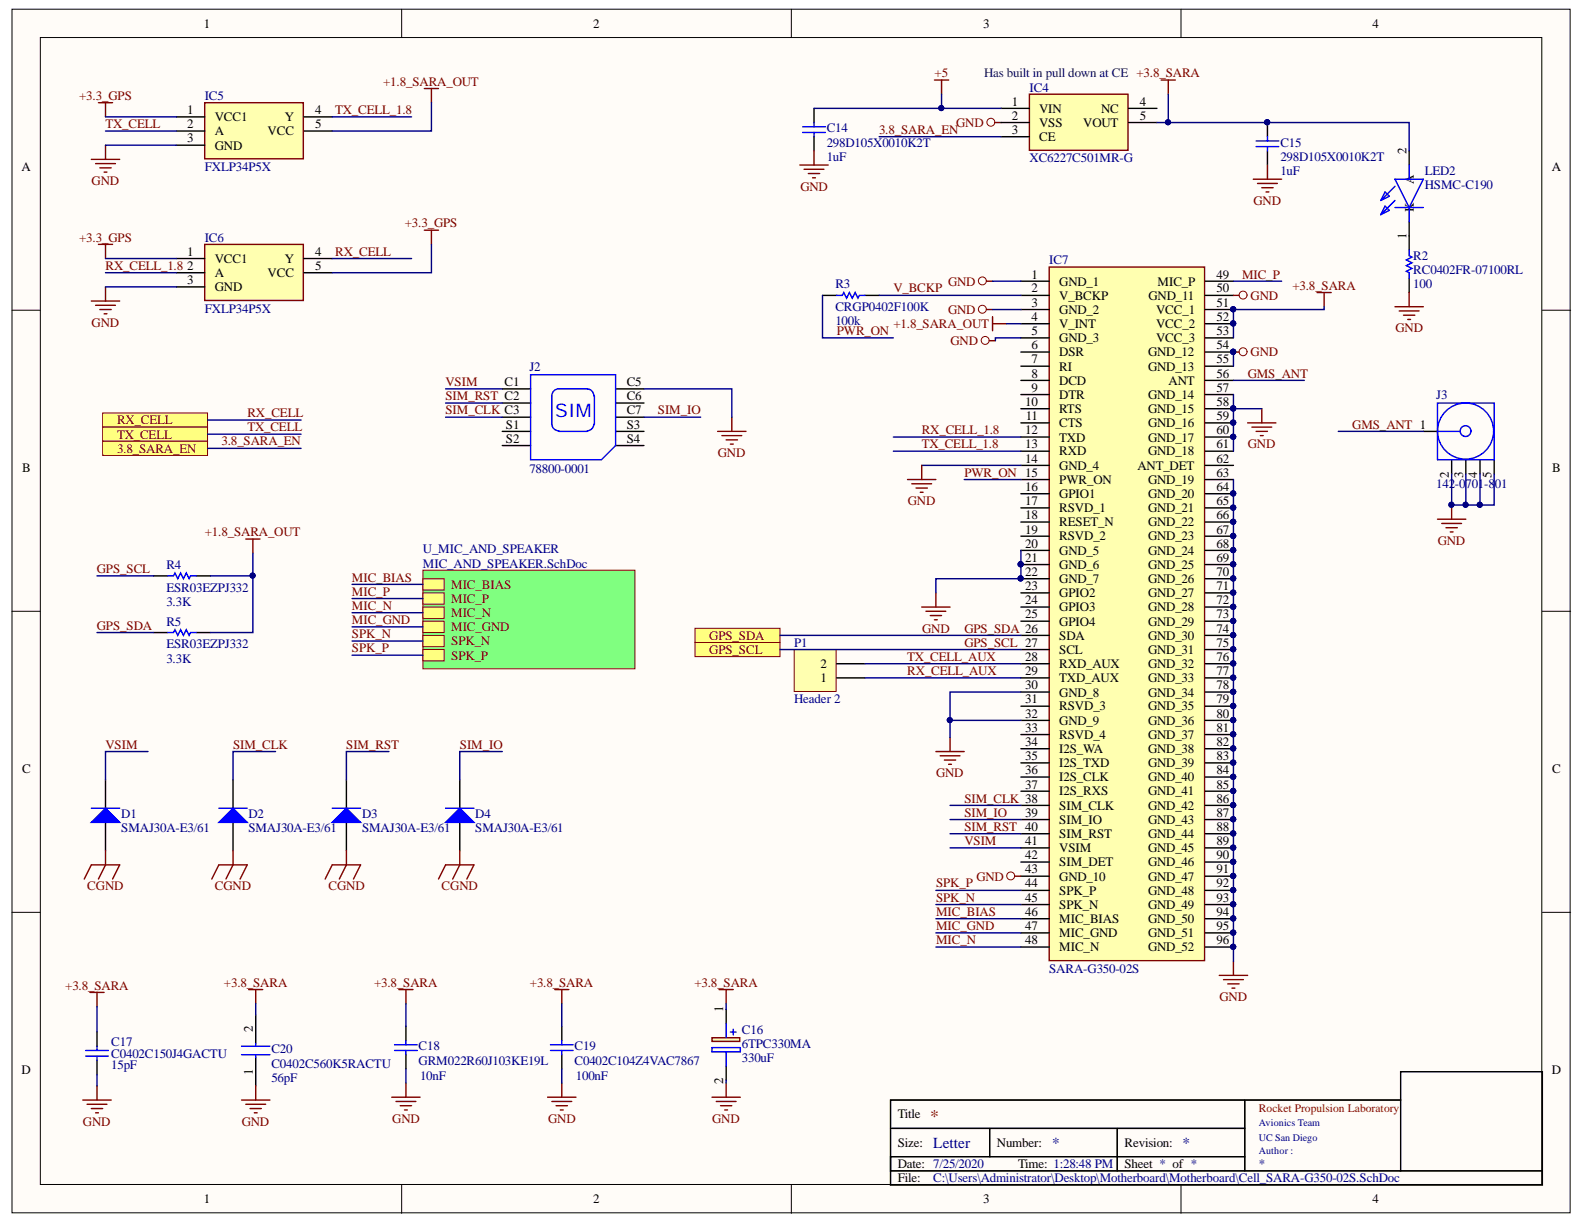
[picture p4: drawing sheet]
<svg xmlns="http://www.w3.org/2000/svg" width="279mm" height="216mm" viewBox="0 0 279 216" stroke-linecap="round" stroke-linejoin="round" font-family="sans-serif">
<defs><g id="words">
<text font-size="3.3" fill="#00f" x="98" y="73.5">SIM</text>
<text font-size="3.1" fill="#980000" x="164.1" y="197.9">*</text>
<g font-size="2.7" fill="#000080">
<text x="164.6" y="202.4">Letter</text>
<text x="185.6" y="202.4">*</text>
<text x="208.6" y="202.4">*</text>
</g>
<g font-size="2.3">
<text x="35.9" y="4.9">1</text>
<text x="104.6" y="4.9">2</text>
<text x="173.4" y="4.9">3</text>
<text x="242.1" y="4.9">4</text>
<text x="33" y="20.1">1</text>
<text x="33" y="22.6">2</text>
<text x="37.9" y="21.4">VCC1</text>
<text x="37.9" y="23.9">A</text>
<text x="47.2" y="23.9">VCC</text>
<text x="50.2" y="21.4">Y</text>
<text x="55.6" y="20.1">4</text>
<text x="55.6" y="22.6">5</text>
<text x="178.5" y="18.6">1</text>
<text x="178.5" y="21.1">2</text>
<text x="178.5" y="23.6">3</text>
<text x="183.3" y="19.9">VIN</text>
<text x="183.3" y="22.4">VSS</text>
<text x="191.1" y="22.4">VOUT</text>
<text x="194.2" y="19.9">NC</text>
<text x="201.1" y="18.6">4</text>
<text x="201.1" y="21.1">5</text>
<text x="33" y="25.1">3</text>
<text x="37.9" y="26.4">GND</text>
<text x="183.3" y="24.9">CE</text>
<text x="248.1" y="27.1" transform="rotate(-90 248.1 27.1)">2</text>
<text x="3.8" y="30.2">A</text>
<text x="249.4" y="32.5" transform="rotate(-90 249.4 32.5)">A</text>
<text x="273.7" y="30.2">A</text>
<text x="249.4" y="37.4" transform="rotate(-90 249.4 37.4)">K</text>
<text x="33" y="45.1">1</text>
<text x="33" y="47.6">2</text>
<text x="37.9" y="46.3">VCC1</text>
<text x="50.2" y="46.3">Y</text>
<text x="55.6" y="45.1">4</text>
<text x="55.6" y="47.6">5</text>
<text x="248.1" y="42.2" transform="rotate(-90 248.1 42.2)">1</text>
<text x="33" y="50.2">3</text>
<text x="37.9" y="48.9">A</text>
<text x="37.9" y="51.3">GND</text>
<text x="47.2" y="48.9">VCC</text>
<text x="181.9" y="49.1">1</text>
<text x="181.9" y="51.6">2</text>
<text x="186.9" y="50.4">GND_1</text>
<text x="186.9" y="52.9">V_BCKP</text>
<text x="202.6" y="52.9">GND_11</text>
<text x="204.2" y="50.4">MIC_P</text>
<text x="214.6" y="49.1">49</text>
<text x="214.6" y="51.6">50</text>
<text x="181.9" y="54.1">3</text>
<text x="181.9" y="56.6">4</text>
<text x="181.9" y="59.1">5</text>
<text x="186.9" y="55.4">GND_2</text>
<text x="186.9" y="57.8">V_INT</text>
<text x="203.9" y="55.4">VCC_1</text>
<text x="203.9" y="57.8">VCC_2</text>
<text x="214.6" y="54.1">51</text>
<text x="214.6" y="56.6">52</text>
<text x="214.6" y="59.1">53</text>
<text x="181.9" y="61.6">6</text>
<text x="181.9" y="64.1">7</text>
<text x="186.9" y="60.4">GND_3</text>
<text x="186.9" y="62.8">DSR</text>
<text x="186.9" y="65.4">RI</text>
<text x="202.5" y="62.8">GND_12</text>
<text x="202.5" y="65.4">GND_13</text>
<text x="203.9" y="60.4">VCC_3</text>
<text x="214.6" y="61.6">54</text>
<text x="214.6" y="64.1">55</text>
<text x="89" y="68.1">C1</text>
<text x="110.6" y="68.1">C5</text>
<text x="110.6" y="70.6">C6</text>
<text x="180.8" y="71.6">10</text>
<text x="181.9" y="66.6">8</text>
<text x="181.9" y="69.1">9</text>
<text x="186.9" y="67.8">DCD</text>
<text x="186.9" y="70.4">DTR</text>
<text x="202.5" y="70.4">GND_14</text>
<text x="206.1" y="67.8">ANT</text>
<text x="214.6" y="66.6">56</text>
<text x="214.6" y="69.1">57</text>
<text x="214.6" y="71.6">58</text>
<text x="89.2" y="75.6">S1</text>
<text x="110.6" y="73.1">C7</text>
<text x="110.6" y="75.6">S3</text>
<text x="180.8" y="76.6">12</text>
<text x="180.9" y="74.1">11</text>
<text x="186.9" y="72.8">RTS</text>
<text x="186.9" y="75.3">CTS</text>
<text x="186.9" y="77.9">TXD</text>
<text x="202.5" y="72.8">GND_15</text>
<text x="202.5" y="75.3">GND_16</text>
<text x="202.5" y="77.9">GND_17</text>
<text x="214.6" y="74.1">59</text>
<text x="214.6" y="76.6">60</text>
<text x="3.9" y="83.3">B</text>
<text x="89.2" y="78.1">S2</text>
<text x="110.6" y="78.1">S4</text>
<text x="180.8" y="79.1">13</text>
<text x="180.8" y="81.6">14</text>
<text x="186.9" y="80.3">RXD</text>
<text x="186.9" y="82.9">GND_4</text>
<text x="200.6" y="82.9">ANT_DET</text>
<text x="202.5" y="80.3">GND_18</text>
<text x="214.6" y="79.1">61</text>
<text x="214.6" y="81.6">62</text>
<text x="273.8" y="83.3">B</text>
<text x="180.8" y="86.6">16</text>
<text x="180.8" y="89.1">17</text>
<text x="186.9" y="85.3">PWR_ON</text>
<text x="186.9" y="87.9">GPIO1</text>
<text x="202.5" y="85.3">GND_19</text>
<text x="202.5" y="87.9">GND_20</text>
<text x="214.6" y="84.1">63</text>
<text x="214.6" y="86.6">64</text>
<text x="214.6" y="89.1">65</text>
<text x="255.5" y="84.2" transform="rotate(-90 255.5 84.2)">2</text>
<text x="258.1" y="84.2" transform="rotate(-90 258.1 84.2)">3</text>
<text x="260.5" y="84.2" transform="rotate(-90 260.5 84.2)">4</text>
<text x="263.1" y="84.2" transform="rotate(-90 263.1 84.2)">5</text>
<text x="180.8" y="91.6">18</text>
<text x="180.8" y="94.1">19</text>
<text x="186.9" y="90.3">RSVD_1</text>
<text x="186.9" y="92.9">RESET_N</text>
<text x="186.9" y="95.3">RSVD_2</text>
<text x="202.5" y="90.3">GND_21</text>
<text x="202.5" y="92.9">GND_22</text>
<text x="202.5" y="95.3">GND_23</text>
<text x="214.6" y="91.6">66</text>
<text x="214.6" y="94.1">67</text>
<text x="180.8" y="96.6">20</text>
<text x="180.8" y="99.1">21</text>
<text x="180.8" y="101.6">22</text>
<text x="186.9" y="97.8">GND_5</text>
<text x="186.9" y="100.4">GND_6</text>
<text x="202.5" y="97.8">GND_24</text>
<text x="202.5" y="100.4">GND_25</text>
<text x="214.6" y="96.6">68</text>
<text x="214.6" y="99.1">69</text>
<text x="214.6" y="101.6">70</text>
<text x="180.8" y="104.1">23</text>
<text x="180.8" y="106.6">24</text>
<text x="186.9" y="102.8">GND_7</text>
<text x="186.9" y="105.4">GPIO2</text>
<text x="186.9" y="107.8">GPIO3</text>
<text x="202.5" y="102.8">GND_26</text>
<text x="202.5" y="105.4">GND_27</text>
<text x="202.5" y="107.8">GND_28</text>
<text x="214.6" y="104.1">71</text>
<text x="214.6" y="106.6">72</text>
<text x="180.8" y="109.1">25</text>
<text x="186.9" y="110.4">GPIO4</text>
<text x="186.9" y="112.8">SDA</text>
<text x="202.5" y="110.4">GND_29</text>
<text x="202.5" y="112.8">GND_30</text>
<text x="214.6" y="109.1">73</text>
<text x="214.6" y="111.6">74</text>
<text x="144.7" y="117.8">2</text>
<text x="180.8" y="116.6">28</text>
<text x="180.8" y="119.1">29</text>
<text x="186.9" y="115.3">SCL</text>
<text x="186.9" y="117.8">RXD_AUX</text>
<text x="202.5" y="115.3">GND_31</text>
<text x="202.5" y="117.8">GND_32</text>
<text x="214.6" y="114.1">75</text>
<text x="214.6" y="116.6">76</text>
<text x="214.6" y="119.1">77</text>
<text x="144.7" y="120.3">1</text>
<text x="180.8" y="121.6">30</text>
<text x="180.8" y="124.1">31</text>
<text x="186.9" y="120.3">TXD_AUX</text>
<text x="186.9" y="122.9">GND_8</text>
<text x="186.9" y="125.3">RSVD_3</text>
<text x="202.5" y="120.3">GND_33</text>
<text x="202.5" y="122.9">GND_34</text>
<text x="202.5" y="125.3">GND_35</text>
<text x="214.6" y="121.6">78</text>
<text x="214.6" y="124.1">79</text>
<text x="180.8" y="126.6">32</text>
<text x="180.8" y="129">33</text>
<text x="180.8" y="131.6">34</text>
<text x="186.9" y="127.9">GND_9</text>
<text x="186.9" y="130.3">RSVD_4</text>
<text x="202.5" y="127.9">GND_36</text>
<text x="202.5" y="130.3">GND_37</text>
<text x="214.6" y="126.6">80</text>
<text x="214.6" y="129">81</text>
<text x="214.6" y="131.6">82</text>
<text x="3.9" y="136.4">C</text>
<text x="180.8" y="134">35</text>
<text x="180.8" y="136.6">36</text>
<text x="186.9" y="132.8">I2S_WA</text>
<text x="186.9" y="135.3">I2S_TXD</text>
<text x="186.9" y="137.8">I2S_CLK</text>
<text x="202.5" y="132.8">GND_38</text>
<text x="202.5" y="135.3">GND_39</text>
<text x="202.5" y="137.8">GND_40</text>
<text x="214.6" y="134">83</text>
<text x="214.6" y="136.6">84</text>
<text x="273.8" y="136.4">C</text>
<text x="180.8" y="139.1">37</text>
<text x="186.9" y="140.3">I2S_RXS</text>
<text x="186.9" y="142.8">SIM_CLK</text>
<text x="202.5" y="140.3">GND_41</text>
<text x="202.5" y="142.8">GND_42</text>
<text x="214.6" y="139.1">85</text>
<text x="214.6" y="141.6">86</text>
<text x="180.8" y="144.1">39</text>
<text x="180.8" y="149.1">41</text>
<text x="186.9" y="145.3">SIM_IO</text>
<text x="186.9" y="147.8">SIM_RST</text>
<text x="202.5" y="145.3">GND_43</text>
<text x="202.5" y="147.8">GND_44</text>
<text x="214.6" y="144.1">87</text>
<text x="214.6" y="146.5">88</text>
<text x="214.6" y="149.1">89</text>
<text x="180.8" y="151.5">42</text>
<text x="180.8" y="154.1">43</text>
<text x="186.9" y="150.4">VSIM</text>
<text x="186.9" y="152.8">SIM_DET</text>
<text x="186.9" y="155.3">GND_10</text>
<text x="202.5" y="150.4">GND_45</text>
<text x="202.5" y="152.8">GND_46</text>
<text x="202.5" y="155.3">GND_47</text>
<text x="214.6" y="151.5">90</text>
<text x="214.6" y="154.1">91</text>
<text x="180.8" y="156.5">44</text>
<text x="180.8" y="159.1">45</text>
<text x="180.8" y="161.6">46</text>
<text x="186.9" y="157.8">SPK_P</text>
<text x="186.9" y="160.3">SPK_N</text>
<text x="202.5" y="157.8">GND_48</text>
<text x="202.5" y="160.3">GND_49</text>
<text x="214.6" y="156.5">92</text>
<text x="214.6" y="159.1">93</text>
<text x="214.6" y="161.6">94</text>
<text x="180.8" y="164.1">47</text>
<text x="180.8" y="166.6">48</text>
<text x="186.9" y="162.8">MIC_BIAS</text>
<text x="186.9" y="165.3">MIC_GND</text>
<text x="186.9" y="167.8">MIC_N</text>
<text x="202.5" y="162.8">GND_50</text>
<text x="202.5" y="165.3">GND_51</text>
<text x="202.5" y="167.8">GND_52</text>
<text x="214.6" y="164.1">95</text>
<text x="214.6" y="166.6">96</text>
<text x="127.6" y="178.5" transform="rotate(-90 127.6 178.5)">1</text>
<text x="44.6" y="182.1" transform="rotate(-90 44.6 182.1)">2</text>
<text x="3.8" y="189.5">D</text>
<text x="44.6" y="189.7" transform="rotate(-90 44.6 189.7)">1</text>
<text x="127.6" y="191.2" transform="rotate(-90 127.6 191.2)">2</text>
<text x="273.7" y="189.5">D</text>
<text x="158.3" y="197.3">Title</text>
<text x="158.3" y="202.3">Size:</text>
<text x="175.9" y="202.3">Number:</text>
<text x="198.4" y="202.3">Revision:</text>
<text x="158.3" y="206.1">Date: 7/25/2020</text>
<text x="158.3" y="208.5">File:</text>
<text x="179.6" y="206.1">Time: 1:28:48 PM</text>
<text x="198.4" y="206.1">Sheet * of *</text>
<text x="35.9" y="212.3">1</text>
<text x="104.6" y="212.3">2</text>
<text x="173.4" y="212.3">3</text>
<text x="242.1" y="212.3">4</text>
</g>
<g font-size="2.3" fill="#800000">
<text x="14" y="17.6">+3.3_GPS</text>
<text x="67.6" y="15.1">+1.8_SARA_OUT</text>
<text x="164.9" y="13.6">+5</text>
<text x="18.6" y="22.6">TX_CELL</text>
<text x="59.1" y="20.1">TX_CELL_1.8</text>
<text x="155" y="23.6">3.8_SARA_EN</text>
<text x="168.7" y="22.4">GND</text>
<text x="16.2" y="32.6">GND</text>
<text x="141.2" y="33.7">GND</text>
<text x="71.4" y="40.1">+3.3_GPS</text>
<text x="221.1" y="36.1">GND</text>
<text x="14" y="42.6">+3.3_GPS</text>
<text x="18.6" y="47.6">RX_CELL_1.8</text>
<text x="59.1" y="45.1">RX_CELL</text>
<text x="157.6" y="51.6">V_BCKP</text>
<text x="167.2" y="50.4">GND</text>
<text x="219.1" y="49.1">MIC_P</text>
<text x="220.6" y="52.9">GND</text>
<text x="228" y="51.1">+3.8_SARA</text>
<text x="16.2" y="57.6">GND</text>
<text x="147.6" y="59.1">PWR_ON</text>
<text x="157.6" y="57.8">+1.8_SARA_OUT</text>
<text x="167.2" y="55.4">GND</text>
<text x="246.1" y="58.6">GND</text>
<text x="167.7" y="60.9">GND</text>
<text x="220.6" y="62.8">GND</text>
<text x="78.6" y="68.1">VSIM</text>
<text x="78.6" y="70.6">SIM_RST C2</text>
<text x="220.1" y="66.6">GMS_ANT</text>
<text x="20.6" y="74.8">RX_CELL</text>
<text x="20.6" y="77.4">TX_CELL</text>
<text x="43.6" y="73.6">RX_CELL</text>
<text x="43.6" y="76.1">TX_CELL</text>
<text x="78.6" y="73.1">SIM_CLK C3</text>
<text x="116.1" y="73.1">SIM_IO</text>
<text x="162.6" y="76.6">RX_CELL_1.8</text>
<text x="238.5" y="75.6">GMS_ANT 1</text>
<text x="20.6" y="79.8">3.8_SARA_EN</text>
<text x="39.1" y="78.6">3.8_SARA_EN</text>
<text x="126.6" y="80.6">GND</text>
<text x="162.6" y="79.1">TX_CELL_1.8</text>
<text x="220.1" y="79.1">GND</text>
<text x="160.1" y="89.1">GND</text>
<text x="170.1" y="84.1">PWR_ON 15</text>
<text x="36.1" y="94.6">+1.8_SARA_OUT</text>
<text x="17.1" y="101.1">GPS_SCL</text>
<text x="253.6" y="96.1">GND</text>
<text x="62.1" y="102.6">MIC_BIAS</text>
<text x="62.1" y="105.1">MIC_P</text>
<text x="62.1" y="107.6">MIC_N</text>
<text x="79.6" y="103.8">MIC_BIAS</text>
<text x="79.6" y="106.3">MIC_P</text>
<text x="17.1" y="111.1">GPS_SDA</text>
<text x="62.1" y="110.1">MIC_GND</text>
<text x="62.1" y="112.6">SPK_N</text>
<text x="79.6" y="108.8">MIC_N</text>
<text x="79.6" y="111.4">MIC_GND</text>
<text x="79.6" y="113.8">SPK_N</text>
<text x="125.1" y="112.8">GPS_SDA</text>
<text x="162.7" y="111.6">GND</text>
<text x="170.1" y="111.6">GPS_SDA 26</text>
<text x="62.1" y="115.1">SPK_P</text>
<text x="79.6" y="116.4">SPK_P</text>
<text x="125.1" y="115.3">GPS_SCL</text>
<text x="160" y="116.6">TX_CELL_AUX</text>
<text x="160" y="119.1">RX_CELL_AUX</text>
<text x="170.1" y="114.1">GPS_SCL 27</text>
<text x="18.6" y="132.1">VSIM</text>
<text x="41.1" y="132.1">SIM_CLK</text>
<text x="61.1" y="132.1">SIM_RST</text>
<text x="81.1" y="132.1">SIM_IO</text>
<text x="165.1" y="137.1">GND</text>
<text x="170.1" y="141.6">SIM_CLK 38</text>
<text x="170.1" y="149.1">VSIM</text>
<text x="170.1" y="144.1">SIM_IO</text>
<text x="170.1" y="146.5">SIM_RST 40</text>
<text x="172.2" y="155.3">GND</text>
<text x="15.4" y="157">CGND</text>
<text x="37.9" y="157">CGND</text>
<text x="57.9" y="157">CGND</text>
<text x="77.9" y="157">CGND</text>
<text x="165.1" y="161.6">MIC_BIAS</text>
<text x="165.1" y="159.1">SPK_N</text>
<text x="165.1" y="156.5">SPK_P</text>
<text x="165.1" y="166.6">MIC_N</text>
<text x="165.1" y="164.1">MIC_GND</text>
<text x="11.5" y="174.5">+3.8_SARA</text>
<text x="39.5" y="174">+3.8_SARA</text>
<text x="66" y="174">+3.8_SARA</text>
<text x="93.5" y="174">+3.8_SARA</text>
<text x="122.5" y="174">+3.8_SARA</text>
<text x="215.1" y="176.6">GND</text>
<text x="14.6" y="198.6">GND</text>
<text x="42.6" y="198.6">GND</text>
<text x="69.2" y="198">GND</text>
<text x="96.7" y="198">GND</text>
<text x="125.6" y="198">GND</text>
</g>
<g font-size="2.3" fill="#000080">
<text x="36.1" y="17.6">IC5</text>
<text x="181.6" y="16.2">IC4</text>
<text x="145.8" y="23.3">C14</text>
<text x="145.8" y="28.3">1uF</text>
<text x="145.8" y="25.9">298D105X0010K2T</text>
<text x="181.6" y="28.6">XC6227C501MR-G</text>
<text x="225.8" y="25.9">C15</text>
<text x="225.8" y="28.3">298D105X0010K2T</text>
<text x="36.1" y="30.1">FXLP34P5X</text>
<text x="225.8" y="30.9">1uF</text>
<text x="251.3" y="30.9">LED2</text>
<text x="251.3" y="33.4">HSMC-C190</text>
<text x="36.1" y="42.6">IC6</text>
<text x="185.1" y="46.6">IC7</text>
<text x="249.3" y="45.8">R2</text>
<text x="147.4" y="50.8">R3</text>
<text x="249.3" y="50.8">100</text>
<text x="249.3" y="48.4">RC0402FR-07100RL</text>
<text x="36.1" y="55.1">FXLP34P5X</text>
<text x="147.4" y="57.3">100k</text>
<text x="147.4" y="54.9">CRGP0402F100K</text>
<text x="93.4" y="65.4">J2</text>
<text x="253.3" y="70.4">J3</text>
<text x="93.4" y="83.4">78800-0001</text>
<text x="253.3" y="86.1">142</text>
<text x="256.6" y="86.1">-0701-8</text>
<text x="263.7" y="86.1">01</text>
<text x="29.4" y="100.4">R4</text>
<text x="74.6" y="97.6">U_MIC_AND_SPEAKER</text>
<text x="74.6" y="100.1">MIC_AND_SPEAKER.SchDoc</text>
<text x="29.4" y="106.8">3.3K</text>
<text x="29.4" y="104.4">ESR03EZPJ332</text>
<text x="29.4" y="110.4">R5</text>
<text x="29.4" y="116.9">3.3K</text>
<text x="29.4" y="114.3">ESR03EZPJ332</text>
<text x="140.1" y="114.1">P1</text>
<text x="140.1" y="124.1">Header 2</text>
<text x="21.4" y="144.4">D1</text>
<text x="21.4" y="146.8">SMAJ30A-E3/61</text>
<text x="43.8" y="144.4">D2</text>
<text x="43.8" y="146.8">SMAJ30A-E3/61</text>
<text x="63.9" y="144.4">D3</text>
<text x="63.9" y="146.8">SMAJ30A-E3/61</text>
<text x="83.8" y="144.4">D4</text>
<text x="83.8" y="146.8">SMAJ30A-E3/61</text>
<text x="185.1" y="171.6">SARA-G350-02S</text>
<text x="19.6" y="184.5">C17</text>
<text x="47.9" y="185.8">C20</text>
<text x="73.8" y="185.3">C18</text>
<text x="101.3" y="185.3">C19</text>
<text x="130.9" y="182.3">C16</text>
<text x="130.9" y="184.8">6TPC330MA</text>
<text x="19.6" y="188.6">15pF</text>
<text x="19.6" y="186.5">C0402C150J4GACTU</text>
<text x="47.9" y="190.8">56pF</text>
<text x="47.9" y="188.3">C0402C560K5RACTU</text>
<text x="73.8" y="187.8">GRM022R60J103KE19L</text>
<text x="74.1" y="190.5">10nF</text>
<text x="101.3" y="187.8">C0402C104Z4VAC7867</text>
<text x="101.6" y="190.5">100nF</text>
<text x="130.9" y="187.3">330uF</text>
<text x="164.6" y="208.5">C:\Users\Administrator\Desktop\Motherboard\Motherboard\Cell_SARA-G350-02S.SchDoc</text>
<text x="222" y="206.1">*</text>
</g>
<text font-size="2.3" fill="#12125d" x="173.6" y="13.6">Has built in pull down at CE +3.8_SARA</text>
<text font-size="2" fill="#980000" x="222" y="196.1">Rocket Propulsion Laboratory</text>
<g font-size="1.8" fill="#000080">
<text x="222" y="201.2">UC San Diego</text>
<text x="222" y="198.6">Avionics Team</text>
<text x="222" y="203.6">Author :</text>
</g>
</g></defs>
<g fill="#fffcf8" stroke="#000" stroke-width=".18">
<path d="M2.1 1.6h274.9v212.3h-274.9z"/>
<path d="M7.1 6.6h264.9v202.3h-264.9z"/>
</g>
<g fill="none" stroke="#000" stroke-width=".18">
<path d="M70.8 1.6v5M139.6 1.6v5M208.3 1.6v5M2.1 54.7h5M272.1 54.7h5M2.1 107.8h5M272.1 107.8h5M2.1 160.9h5M272.1 160.9h5M157.1 199h62.5M174.6 199v5M197.1 199v7.5"/>
<path d="M219.6 194v12.5M247.1 194h-90v15M70.8 209v5M139.6 209v5M157.1 206.5h115M157.1 204h62.5M208.3 209v5"/>
</g>
<path d="M157.1 199h62.5M174.6 199v5M197.1 199v7.5M219.6 194v10h-62.5v2.5h90M247.1 194v12.5h25M247.1 194v-5h25v17.5M247.1 194h-90v15h115v-2.5M219.6 204v2.5" fill="none" stroke="#000" stroke-width=".25"/>
<path d="M36.1 18.1h17.4v9.9h-17.4z" fill="#ffffb0" stroke="#800000" stroke-width=".25"/>
<path d="M31.1 20.6h5M31.1 23.1h5M31.1 25.6h5M53.6 20.6h5M53.6 23.1h5" fill="none" stroke="#000" stroke-width=".25"/>
<path d="M17.4 18.1h2.5M18.6 18.1v2.5M74.8 15.6h2.5M76.1 15.6v2.5M16.1 28.1h5M16.9 28.9h3.5M17.6 29.6h2M18.4 30.4h.5M18.6 25.6v2.5" fill="none" stroke="#800000" stroke-width=".25"/>
<path d="M36.1 43.1h17.4v9.9h-17.4z" fill="#ffffb0" stroke="#800000" stroke-width=".25"/>
<path d="M31.1 45.6h5M31.1 48.1h5M31.1 50.6h5M53.6 45.6h5M53.6 48.1h5" fill="none" stroke="#000" stroke-width=".25"/>
<path d="M16.1 53.1h5M16.9 53.8h3.5M17.4 43.1h2.5M17.6 54.6h2M18.4 55.3h.5M18.6 43.1v2.5M18.6 50.6v2.5M74.8 40.6h2.5M76.1 40.6v2.5" fill="none" stroke="#800000" stroke-width=".25"/>
<g fill="#ffff80" stroke="#800000" stroke-width=".18">
<path d="M18.1 72.8h18.5v2.5h-18.5z" fill-rule="evenodd"/>
<path d="M18.1 75.3h18.5v2.5h-18.5z" fill-rule="evenodd"/>
<path d="M18.1 77.8h18.5v2.5h-18.5z" fill-rule="evenodd"/>
</g>
<path d="M143.6 19.1v2.5M143.6 24.1v2.5M223.6 21.6v2.5M223.6 26.6v2.5M248.6 26.6v2.5M248.6 39.1v5M248.6 49.1v2.5M27.1 101.6h2.5M27.1 111.6h2.5M34.6 101.6h2.5M34.6 111.6h2.5" fill="none" stroke="#000" stroke-width=".25"/>
<g fill="none" stroke="#00f" stroke-width=".25">
<path d="M141.6 22.4h4M141.6 23.4h4M143.6 21.6v.8M143.6 23.4v.7M221.6 24.9h4M221.6 25.9h4M223.6 24.1v.8M223.6 25.9v.7M244.3 36.4l.8 .7-1.5 .8zM244.3 33.9l.8 .7-1.5 .8zM246.1 31.6h5l-2.5 5zM246.1 36.6h5"/>
<path d="M246.1 35.4l-2.5 2.5M246.1 32.9l-2.5 2.5M248.6 29.1v2.5M248.6 36.6v2.5M248.6 44.1v1l.5 .3-1 .5 1 .5-1 .5 1 .5-1 .5 .5 .2v1M29.6 101.6h1l.3-.5 .5 1 .5-1 .5 1 .5-1 .5 1 .2-.5h1M29.6 111.6h1l.3-.5 .5 1 .5-1 .5 1 .5-1 .5 1 .2-.5h1"/>
</g>
<g fill="none" stroke="#800000" stroke-width=".25">
<path d="M164.8 14.1h2.5M166.1 14.1v2.5M204.8 14.1h2.5M206.1 14.1v2.5M141.1 29.1h5M141.8 29.9h3.5M142.6 30.6h2M143.3 31.4h.5M143.6 26.6v2.5M175.6 21.6h1M221.1 31.6h5M221.8 32.4h3.5"/>
<path d="M222.6 33.1h2M223.3 33.9h.5M223.6 29.1v2.5M246.1 54.1h5M246.8 54.8h3.5M247.6 55.6h2M248.3 56.3h.5M248.6 51.6v2.5M43.4 95.1h2.5M44.6 95.1v2.5"/>
</g>
<circle cx="174.8" cy="21.6" r=".7" fill="none" stroke="#800000" stroke-width=".18"/>
<circle cx="223.5" cy="21.6" r=".45" fill="#000080" stroke="#000080" stroke-width=".18"/>
<path d="M185.1 47.1h27.4v122.3h-27.4z" fill="#ffffb0" stroke="#800000" stroke-width=".25"/>
<g fill="none" stroke="#000" stroke-width=".25">
<path d="M145.1 52.1h2.5M152.6 52.1h2.5M180.1 49.6h5M180.1 52.1h5M180.1 54.6h5M180.1 57.1h5M180.1 59.6h5M212.6 49.6h5M212.6 52.1h5M212.6 54.6h5M212.6 57.1h5M212.6 59.6h5"/>
<path d="M180.1 62.1h5M180.1 64.6h5M180.1 67.1h5M180.1 69.6h5M180.1 72.1h5M180.1 74.6h5M180.1 77.1h5M180.1 79.6h5M212.6 62.1h5M212.6 64.6h5M212.6 67.1h5M212.6 69.6h5"/>
<path d="M212.6 72.1h5M212.6 74.6h5M212.6 77.1h5M212.6 79.6h5M180.1 82.1h5M180.1 84.6h5M180.1 87.1h5M180.1 89.6h5M180.1 92.1h5M180.1 94.6h5M180.1 97.1h5M180.1 99.6h5"/>
<path d="M212.6 82.1h5M212.6 84.6h5M212.6 87.1h5M212.6 89.6h5M212.6 92.1h5M212.6 94.6h5M212.6 97.1h5M212.6 99.6h5M180.1 102.1h5M180.1 104.6h5M180.1 107.1h5M180.1 109.6h5"/>
<path d="M180.1 112.1h5M180.1 114.6h5M180.1 117.1h5M180.1 119.6h5M212.6 102.1h5M212.6 104.6h5M212.6 107.1h5M212.6 109.6h5M212.6 112.1h5M212.6 114.6h5M212.6 117.1h5M212.6 119.6h5"/>
<path d="M180.1 122.1h5M180.1 124.6h5M180.1 127.1h5M180.1 129.6h5M180.1 132.1h5M180.1 134.6h5M180.1 137.1h5M180.1 139.6h5M212.6 122.1h5M212.6 124.6h5M212.6 127.1h5M212.6 129.6h5"/>
<path d="M212.6 132.1h5M212.6 134.6h5M212.6 137.1h5M212.6 139.6h5M180.1 142.1h5M180.1 144.6h5M180.1 147.1h5M180.1 149.6h5M180.1 152.1h5M180.1 154.6h5M180.1 157.1h5M180.1 159.6h5"/>
<path d="M212.6 142.1h5M212.6 144.6h5M212.6 147.1h5M212.6 149.6h5M212.6 152.1h5M212.6 154.6h5M212.6 157.1h5M212.6 159.6h5M180.1 162.1h5M180.1 164.5h5M180.1 167h5M212.6 162.1h5"/>
<path d="M212.6 164.5h5M212.6 167h5"/>
</g>
<g fill="#000080" stroke="#000080" stroke-width=".18">
<circle cx="180" cy="99.5" r=".45"/>
<circle cx="180" cy="102" r=".45"/>
<circle cx="217.5" cy="54.5" r=".45"/>
<circle cx="217.5" cy="57" r=".45"/>
<circle cx="217.5" cy="62" r=".45"/>
<circle cx="217.5" cy="72" r=".45"/>
<circle cx="217.5" cy="74.5" r=".45"/>
<circle cx="217.5" cy="77" r=".45"/>
<circle cx="217.5" cy="87" r=".45"/>
<circle cx="217.5" cy="89.5" r=".45"/>
<circle cx="217.5" cy="92" r=".45"/>
<circle cx="217.5" cy="94.5" r=".45"/>
<circle cx="217.5" cy="97" r=".45"/>
<circle cx="217.5" cy="99.5" r=".45"/>
<circle cx="217.5" cy="102" r=".45"/>
<circle cx="217.5" cy="104.5" r=".45"/>
<circle cx="217.5" cy="107" r=".45"/>
<circle cx="217.5" cy="109.5" r=".45"/>
<circle cx="217.5" cy="112" r=".45"/>
<circle cx="217.5" cy="114.5" r=".45"/>
<circle cx="217.5" cy="117" r=".45"/>
<circle cx="217.5" cy="119.5" r=".45"/>
<circle cx="217.5" cy="122" r=".45"/>
<circle cx="217.5" cy="124.5" r=".45"/>
<circle cx="217.5" cy="127" r=".45"/>
<circle cx="217.5" cy="129.5" r=".45"/>
<circle cx="217.5" cy="132" r=".45"/>
<circle cx="217.5" cy="134.5" r=".45"/>
<circle cx="217.5" cy="137" r=".45"/>
<circle cx="217.5" cy="139.5" r=".45"/>
<circle cx="217.5" cy="142" r=".45"/>
<circle cx="217.5" cy="144.5" r=".45"/>
<circle cx="217.5" cy="147" r=".45"/>
<circle cx="217.5" cy="149.5" r=".45"/>
<circle cx="217.5" cy="152" r=".45"/>
<circle cx="217.5" cy="154.5" r=".45"/>
<circle cx="217.5" cy="157" r=".45"/>
<circle cx="217.5" cy="159.5" r=".45"/>
<circle cx="217.5" cy="162" r=".45"/>
<circle cx="217.5" cy="164.5" r=".45"/>
<circle cx="217.5" cy="167" r=".45"/>
</g>
<g fill="none" stroke="#800000" stroke-width=".25">
<path d="M174.1 49.6h1M175.1 55.8v2.5M175.1 57.1h2.5M217.6 52.1h1M232.3 51.6h2.5M233.6 51.6v2.5M217.6 62.1h1M162.6 107.1h5M163.3 107.8h3.5M164.1 108.6h2M164.8 109.3h.5M165.1 104.6v2.5"/>
<path d="M179.1 154.6h1"/>
</g>
<path d="M147.6 52.1h1l.2-.5 .5 1 .5-1 .5 1 .5-1 .5 1 .3-.5h1" fill="none" stroke="#00f" stroke-width=".25"/>
<g fill="none" stroke="#800000" stroke-width=".18">
<circle cx="173.3" cy="49.6" r=".7"/>
<circle cx="219.3" cy="52.1" r=".7"/>
<circle cx="219.3" cy="62" r=".7"/>
<circle cx="178.3" cy="154.5" r=".7"/>
</g>
<path d="M140.1 114.6h7.4v7.4h-7.4z" fill="#ffffb0" stroke="#800000" stroke-width=".18"/>
<path d="M147.6 119.6h5M147.6 117.1h5" fill="none" stroke="#000" stroke-width=".25"/>
<g fill="#ffff80" stroke="#800000" stroke-width=".18">
<path d="M122.6 110.8h15v2.5h-15z" fill-rule="evenodd"/>
<path d="M122.6 113.3h15v2.5h-15z" fill-rule="evenodd"/>
</g>
<g fill="none" stroke="#800000" stroke-width=".25">
<path d="M174.1 54.6h1M126.6 76.1h5M127.3 76.8h3.5M128.1 77.6h2M128.8 78.3h.5M129.1 73.6v2.5M174.6 60.1h1M220.1 74.6h5M220.8 75.3h3.5M221.6 76.1h2M222.3 76.8h.5M222.6 72.1v2.5"/>
<path d="M253.6 91.6h5M254.3 92.3h3.5M255.1 93.1h2M255.8 93.8h.5M256.1 89.1v2.5M165.1 132.6h5M165.8 133.3h3.5M166.6 134.1h2M167.3 134.8h.5M167.6 130.1v2.5M215.1 172h5M215.8 172.8h3.5"/>
<path d="M216.6 173.5h2M217.3 174.3h.5M217.6 169.5v2.5"/>
</g>
<g fill="none" stroke="#800000" stroke-width=".18">
<circle cx="173.3" cy="54.5" r=".7"/>
<circle cx="173.8" cy="60" r=".7"/>
</g>
<g fill="none" stroke="#000" stroke-width=".25">
<path d="M88.6 76.1h5M88.6 68.6h5M88.6 71.1h5M88.6 73.6h5M88.6 78.6h5M108.6 76.1h5M108.6 68.6h5M108.6 71.1h5M108.6 73.6h5M108.6 78.6h5M251.1 76.1h2.5M256.1 81.1v2.5"/>
<path d="M258.6 81.1v2.5M261.1 81.1v2.5M263.6 81.1v2.5M18.6 137.6v5M18.6 145.1v5"/>
</g>
<g fill="none" stroke="#00f" stroke-width=".25">
<path d="M93.6 66.1h15v12.5l-2.5 2.5h-12.5zM98.6 68.6a1.2 1.2 0 0 0-1.3 1.2v5a1.2 1.2 0 0 0 1.3 1.2M98.6 76.1h5M98.6 68.6h5M103.6 68.6a1.2 1.2 0 0 1 1.1 1.2M104.7 74.8a1.2 1.2 0 0 1-1.1 1.2M104.8 69.8v5M253.6 71.1h10v10h-10zM253.6 76.1h4"/>
<circle cx="258.5" cy="76" r="4.9"/>
<circle cx="258.5" cy="76" r=".95"/>
</g>
<circle cx="256" cy="89" r=".45" fill="#000080" stroke="#000080" stroke-width=".18"/>
<path d="M16.1 145.1l2.5-2.5 2.5 2.5z" fill="#00f"/>
<path d="M16.1 145.1l2.5-2.5 2.5 2.5zM16.1 142.6h5" fill="none" stroke="#00f" stroke-width=".25"/>
<path d="M41.1 137.6v5M41.1 145.1v5" fill="none" stroke="#000" stroke-width=".25"/>
<path d="M38.6 145.1l2.5-2.5 2.5 2.5z" fill="#00f"/>
<path d="M38.6 145.1l2.5-2.5 2.5 2.5zM38.6 142.6h5" fill="none" stroke="#00f" stroke-width=".25"/>
<path d="M61.1 137.6v5M61.1 145.1v5" fill="none" stroke="#000" stroke-width=".25"/>
<path d="M58.6 145.1l2.5-2.5 2.5 2.5z" fill="#00f"/>
<path d="M58.6 145.1l2.5-2.5 2.5 2.5zM58.6 142.6h5" fill="none" stroke="#00f" stroke-width=".25"/>
<path d="M81.1 137.6v5M81.1 145.1v5" fill="none" stroke="#000" stroke-width=".25"/>
<path d="M78.6 145.1l2.5-2.5 2.5 2.5z" fill="#00f"/>
<g fill="none" stroke="#00f" stroke-width=".25">
<path d="M78.6 145.1l2.5-2.5 2.5 2.5zM78.6 142.6h5M42.6 186h5M42.6 184.5h5M45.1 184v.5M45.1 186v.5M69.6 184.3h4M69.6 185.3h4M71.6 183.5v.8M71.6 185.3v.7M97.1 184.3h4M97.1 185.3h4"/>
<path d="M99.1 183.5v.8M99.1 185.3v.7"/>
</g>
<path d="M14.9 155.1l1.2-2.5h5l-1.2 2.5M18.6 150.1v2.5l-1.2 2.5M37.4 155.1l1.2-2.5h5l-1.2 2.5M41.1 150.1v2.5l-1.2 2.5M57.4 155.1l1.2-2.5h5l-1.2 2.5M61.1 150.1v2.5l-1.2 2.5M77.3 155.1l1.3-2.5h5l-1.3 2.5M81.1 150.1v2.5l-1.3 2.5M15.9 175h2.5M17.1 175v2.5M43.9 174.5h2.5M45.1 174.5v2.5" fill="none" stroke="#800000" stroke-width=".25"/>
<path d="M45.1 179v5M45.1 186.5v5M71.6 181v2.5M71.6 186v2.5M99.1 181v2.5M99.1 186v2.5" fill="none" stroke="#000" stroke-width=".25"/>
<path d="M125.6 183h4.9v.7h-4.9z" fill="#ffffb0" stroke="#800000" stroke-width=".25"/>
<path d="M128.1 178v2.5M17.1 182v2.5M17.1 187v2.5M128.1 188v2.5" fill="none" stroke="#000" stroke-width=".25"/>
<path d="M15.1 185.3h4M15.1 186.3h4M17.1 184.5v.8M17.1 186.3v.7M125.6 184.8h5v.7h-5zM128.1 180.5v2.5M128.1 185.5v2.5M128.8 182h1M129.3 181.5v1" fill="none" stroke="#00f" stroke-width=".25"/>
<g fill="none" stroke="#800000" stroke-width=".25">
<path d="M70.3 174.5h2.5M71.6 174.5v2.5M97.8 174.5h2.5M99.1 174.5v2.5M126.8 174.5h2.5M128.1 174.5v2.5M14.6 194h5M15.4 194.8h3.5M16.1 195.5h2M16.9 196.3h.5M17.1 191.5v2.5M42.6 194h5"/>
<path d="M43.4 194.8h3.5M44.1 195.5h2M44.9 196.3h.5M45.1 191.5v2.5M69.1 193.5h5M69.8 194.3h3.5M70.6 195h2M71.3 195.8h.5M71.6 191v2.5M96.6 193.5h5M97.3 194.3h3.5M98.1 195h2"/>
<path d="M98.8 195.8h.5M99.1 191v2.5M125.6 193.5h5M126.3 194.3h3.5M127.1 195h2M127.8 195.8h.5M128.1 191v2.5"/>
</g>
<path d="M74.6 100.6h37.4v17.4h-37.4z" fill="#80ff80" stroke="#800000" stroke-width=".18"/>
<path d="M74.6 102.1h3.7v2h-3.7z" fill-rule="evenodd" fill="#ffff80"/>
<path d="M74.6 102.1h3.7v2h-3.7z" fill="none" stroke="#800000" stroke-width=".18"/>
<path d="M74.6 104.6h3.7v2h-3.7z" fill-rule="evenodd" fill="#ffff80"/>
<path d="M74.6 104.6h3.7v2h-3.7z" fill="none" stroke="#800000" stroke-width=".18"/>
<path d="M74.6 107.1h3.7v2h-3.7z" fill-rule="evenodd" fill="#ffff80"/>
<path d="M74.6 107.1h3.7v2h-3.7z" fill="none" stroke="#800000" stroke-width=".18"/>
<path d="M74.6 109.6h3.7v2h-3.7z" fill-rule="evenodd" fill="#ffff80"/>
<path d="M74.6 109.6h3.7v2h-3.7z" fill="none" stroke="#800000" stroke-width=".18"/>
<path d="M74.6 112.1h3.7v2h-3.7z" fill-rule="evenodd" fill="#ffff80"/>
<path d="M74.6 112.1h3.7v2h-3.7z" fill="none" stroke="#800000" stroke-width=".18"/>
<path d="M74.6 114.6h3.7v2h-3.7z" fill-rule="evenodd" fill="#ffff80"/>
<path d="M74.6 114.6h3.7v2h-3.7z" fill="none" stroke="#800000" stroke-width=".18"/>
<path d="M181.6 16.6h17.4v9.9h-17.4z" fill="#ffffb0" stroke="#800000" stroke-width=".25"/>
<path d="M176.6 19.1h5M199.1 19.1h5M176.6 21.6h5M176.6 24.1h5M199.1 21.6h5" fill="none" stroke="#000" stroke-width=".25"/>
<g fill="none" stroke="#000080" stroke-width=".25">
<path d="M76.1 18.1v5h-17.5M143.6 19.1h22.5M166.1 16.6v2.5h10.5M206.1 16.6v5h-2M18.6 20.6h12.5M18.6 23.1h12.5M18.6 25.6h12.5M58.6 20.6h14M155.1 24.1h21.5M206.1 21.6h42.5v5M18.6 45.6h12.5M18.6 48.1h12.5"/>
<path d="M18.6 50.6h12.5M58.6 45.6h14M76.1 43.1v5h-17.5M145.1 52.1v7.5h12.5M155.1 52.1h25M175.1 49.6h5M175.1 54.6h5M177.6 57.1h2.5M180.1 59.6h-4.5v.5M217.6 49.6h8.5M233.6 54.1v.5h-16v5M36.6 79.1h16.5"/>
<path d="M36.6 76.6h16.5M36.6 74.1h16.5M78.6 73.6h10M78.6 71.1h10M78.6 68.6h10M113.6 68.6h15.5v5M113.6 73.6h10M157.6 79.6h22.5M157.6 77.1h22.5M217.6 69.6v10M217.6 72.1h5M217.6 67.1h12.5"/>
<path d="M217.6 62.1v2.5M236.1 76.1h15M44.6 97.6v14h-7.5M162.6 82.1h17.5M170.1 84.6h10M180.1 97.1v5h-15v2.5M217.6 84.6v84.9M256.1 83.6v5.5h7.5v-5.5M258.6 83.6v5.5M261.1 83.6v5.5M17.1 111.6h10M17.1 101.6h10"/>
<path d="M37.1 101.6h7.5M62.1 103.1h12.5M62.1 105.6h12.5M62.1 108.1h12.5M62.1 110.6h12.5M62.1 113.1h12.5M62.1 115.6h12.5M137.6 114.6h42.5M137.6 112.1h42.5M152.6 119.6h27.5M152.6 117.1h27.5M26.1 132.6h-7.5v5"/>
<path d="M48.6 132.6h-7.5v5M68.6 132.6h-7.5v5M88.6 132.6h-7.5v5M167.6 127.1v3M180.1 122.1h-12.5v5h12.5M165.1 159.6h15M165.1 157.1h15M167.6 149.6h12.5M167.6 147.1h12.5M167.6 144.6h12.5M167.6 142.1h12.5M17.1 177.5v4.5"/>
<path d="M45.1 177v2M71.6 177v4M99.1 177v4M128.1 177v1M165.1 167h15M165.1 164.5h15M165.1 162.1h15M17.1 189.5v2M71.6 188.5v2.5M99.1 188.5v2.5M128.1 190.5v.5"/>
</g>
<g fill="#000080" stroke="#000080" stroke-width=".18">
<circle cx="44.6" cy="101.5" r=".45"/>
<circle cx="166" cy="19.1" r=".45"/>
<circle cx="206" cy="21.6" r=".45"/>
<circle cx="223.5" cy="21.6" r=".45"/>
<circle cx="180" cy="99.5" r=".45"/>
<circle cx="180" cy="102" r=".45"/>
<circle cx="167.5" cy="127" r=".45"/>
<circle cx="217.5" cy="72" r=".45"/>
<circle cx="217.5" cy="57" r=".45"/>
<circle cx="217.5" cy="54.5" r=".45"/>
<circle cx="217.5" cy="87" r=".45"/>
<circle cx="217.5" cy="89.5" r=".45"/>
<circle cx="217.5" cy="92" r=".45"/>
<circle cx="217.5" cy="94.5" r=".45"/>
<circle cx="217.5" cy="97" r=".45"/>
<circle cx="217.5" cy="99.5" r=".45"/>
<circle cx="217.5" cy="102" r=".45"/>
<circle cx="217.5" cy="104.5" r=".45"/>
<circle cx="217.5" cy="107" r=".45"/>
<circle cx="217.5" cy="109.5" r=".45"/>
<circle cx="217.5" cy="112" r=".45"/>
<circle cx="217.5" cy="114.5" r=".45"/>
<circle cx="217.5" cy="117" r=".45"/>
<circle cx="217.5" cy="119.5" r=".45"/>
<circle cx="217.5" cy="122" r=".45"/>
<circle cx="217.5" cy="124.5" r=".45"/>
<circle cx="217.5" cy="127" r=".45"/>
<circle cx="217.5" cy="129.5" r=".45"/>
<circle cx="217.5" cy="132" r=".45"/>
<circle cx="217.5" cy="134.5" r=".45"/>
<circle cx="217.5" cy="137" r=".45"/>
<circle cx="217.5" cy="139.5" r=".45"/>
<circle cx="217.5" cy="142" r=".45"/>
<circle cx="217.5" cy="144.5" r=".45"/>
<circle cx="217.5" cy="147" r=".45"/>
<circle cx="217.5" cy="149.5" r=".45"/>
<circle cx="217.5" cy="152" r=".45"/>
<circle cx="217.5" cy="154.5" r=".45"/>
<circle cx="217.5" cy="157" r=".45"/>
<circle cx="217.5" cy="159.5" r=".45"/>
<circle cx="217.5" cy="162" r=".45"/>
<circle cx="217.5" cy="164.5" r=".45"/>
<circle cx="217.5" cy="167" r=".45"/>
<circle cx="217.5" cy="62" r=".45"/>
<circle cx="217.5" cy="74.5" r=".45"/>
<circle cx="217.5" cy="77" r=".45"/>
<circle cx="256" cy="89" r=".45"/>
<circle cx="258.5" cy="89" r=".45"/>
<circle cx="261" cy="89" r=".45"/>
</g>
<path d="M160.1 84.6h5M160.8 85.3h3.5M161.6 86.1h2M162.3 86.8h.5M162.6 82.1v2.5" fill="none" stroke="#800000" stroke-width=".25"/>
<use href="#words"/>
</svg>
